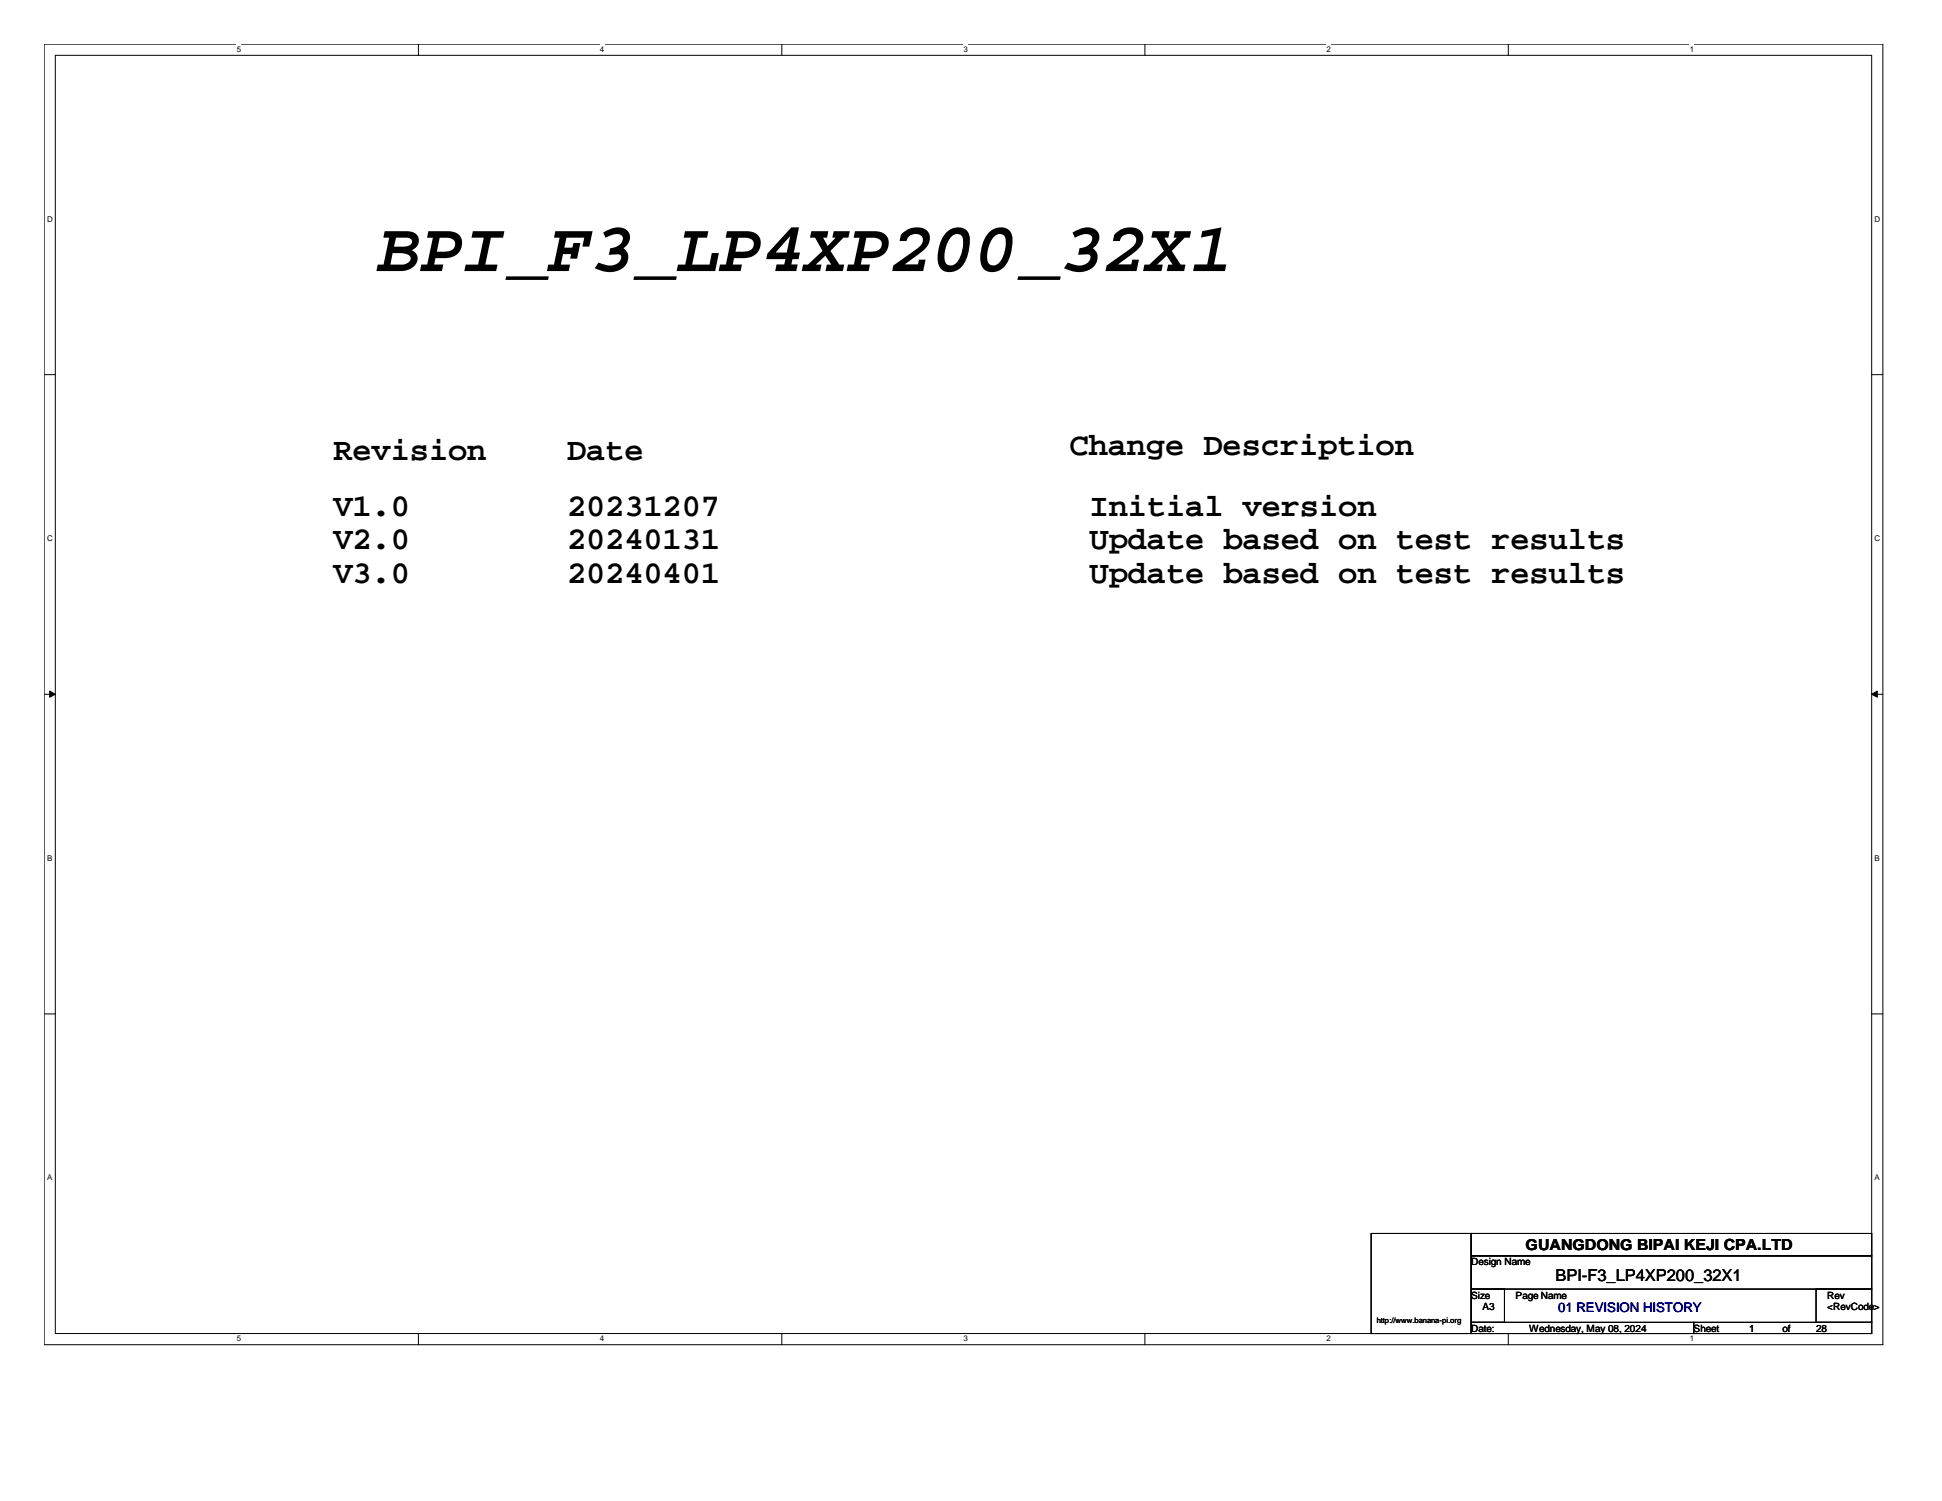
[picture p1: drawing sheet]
<svg xmlns="http://www.w3.org/2000/svg" width="279mm" height="216mm" viewBox="0 0 279 216" stroke-linecap="round" stroke-linejoin="round" font-family="sans-serif">
<defs><g id="words">
<text font-size="10.2" x="54.4" y="39">BPI_F3_LP4XP200_32X1</text>
<g font-size="4.6">
<text x="153.9" y="65.4">Change Description</text>
<text x="48" y="66.2">Revision</text>
<text x="81.6" y="66.2">Date</text>
<text x="48" y="74.2">V1.0</text>
<text x="81.6" y="74.2">20231207</text>
<text x="156.8" y="74.2">Initial version</text>
<text x="48" y="79">V2.0</text>
<text x="48" y="83.8">V3.0</text>
<text x="81.6" y="79">20240131</text>
<text x="81.6" y="83.8">20240401</text>
<text x="156.8" y="79">Update based on test results</text>
<text x="156.8" y="83.8">Update based on test results</text>
</g>
<text font-size="2.4" x="223.8" y="184.3">BPI-F3_LP4XP200_32X1</text>
<text font-size="2.2" x="219.5" y="179.8">GUANGDONG BIPAI KEJI CPA.LTD</text>
<text font-size="1.9" fill="#000080" x="224.2" y="188.7">01 REVISION HISTORY</text>
<g font-size="1.4">
<text x="211.7" y="182">Design Name</text>
<text x="211.7" y="186.8">Size</text>
<text x="211.7" y="191.6">Date:</text>
<text x="213.3" y="188.4">A3</text>
<text x="218.1" y="186.8">Page Name</text>
<text x="220" y="191.6">Wednesday, May 08, 2024</text>
<text x="243.7" y="191.6">Sheet</text>
<text x="251.7" y="191.6">1</text>
<text x="256.5" y="191.6">of</text>
<text x="261.3" y="191.6">28</text>
<text x="262.9" y="186.8">Rev</text>
<text x="262.9" y="188.4">&lt;RevCode&gt;</text>
</g>
<g font-size="1.1">
<text x="34.1" y="7.5">5</text>
<text x="86.3" y="7.5">4</text>
<text x="138.6" y="7.5">3</text>
<text x="190.8" y="7.5">2</text>
<text x="243.1" y="7.5">1</text>
<text x="6.8" y="31.9">D</text>
<text x="269.7" y="31.9">D</text>
<text x="6.8" y="77.8">C</text>
<text x="269.7" y="77.8">C</text>
<text x="6.8" y="123.8">B</text>
<text x="269.7" y="123.8">B</text>
<text x="6.8" y="169.8">A</text>
<text x="269.7" y="169.8">A</text>
<text x="198.1" y="190.3">http://www.banana-pi.org</text>
<text x="34.1" y="193">5</text>
<text x="86.3" y="193">4</text>
<text x="138.6" y="193">3</text>
<text x="190.8" y="193">2</text>
<text x="243.1" y="193">1</text>
</g>
</g></defs>
<path d="M6.3 6.3h264.6v187.1h-264.6zM8 8h261.3v183.8h-261.3z" fill="none" stroke="#000" stroke-width=".14"/>
<g fill="#fff">
<path d="M34.1 6.4h.6v1.3h-.6z"/>
<path d="M34.1 191.9h.6v1.3h-.6z"/>
</g>
<path d="M60.2 6.3v1.7M60.2 191.8v1.6" fill="none" stroke="#000" stroke-width=".14"/>
<g fill="#fff">
<path d="M86.3 6.4h.6v1.3h-.6z"/>
<path d="M86.3 191.9h.6v1.3h-.6z"/>
</g>
<path d="M112.5 6.3v1.7M112.5 191.8v1.6" fill="none" stroke="#000" stroke-width=".14"/>
<g fill="#fff">
<path d="M138.6 6.4h.6v1.3h-.6z"/>
<path d="M138.6 191.9h.6v1.3h-.6z"/>
</g>
<path d="M164.7 6.3v1.7M164.7 191.8v1.6" fill="none" stroke="#000" stroke-width=".14"/>
<g fill="#fff">
<path d="M190.8 6.4h.6v1.3h-.6z"/>
<path d="M190.8 191.9h.6v1.3h-.6z"/>
</g>
<path d="M217 6.3v1.7M217 191.8v1.6" fill="none" stroke="#000" stroke-width=".14"/>
<g fill="#fff">
<path d="M243.1 6.4h.6v1.3h-.6z"/>
<path d="M243.1 191.9h.6v1.3h-.6z"/>
<path d="M6.8 30.8h.7v1.3h-.7z"/>
<path d="M269.7 30.8h.8v1.3h-.8z"/>
<path d="M6.8 76.7h.7v1.4h-.7z"/>
<path d="M269.7 76.7h.8v1.4h-.8z"/>
</g>
<path d="M6.3 53.9h1.7M269.3 53.9h1.6" fill="none" stroke="#000" stroke-width=".14"/>
<g fill="#fff">
<path d="M6.8 122.7h.7v1.3h-.7z"/>
<path d="M269.7 122.7h.7v1.3h-.7z"/>
</g>
<path d="M6.3 99.9h1.7M269.3 99.9h1.6" fill="none" stroke="#000" stroke-width=".14"/>
<g fill="#000" stroke="#000" stroke-width=".14">
<path d="M7.2 99.4l.8 .5-.8 .4z" fill-rule="evenodd"/>
<path d="M269.3 99.9l.8-.5v.9z" fill-rule="evenodd"/>
</g>
<g fill="#fff">
<path d="M6.8 168.7h.7v1.3h-.7z"/>
<path d="M269.7 168.7h.7v1.3h-.7z"/>
</g>
<path d="M6.3 145.8h1.7M269.3 145.8h1.6M197.3 177.4h14.4v14.4h-14.4zM211.7 177.4h57.6v3.2h-57.6zM211.7 180.6h57.6v4.8h-57.6zM211.7 185.4h4.8v4.8h-4.8zM211.7 190.2h32v1.6h-32zM243.7 190.2h25.6v1.6h-25.6zM261.3 185.4h8v4.8h-8z" fill="none" stroke="#000" stroke-width=".14"/>
<use href="#words"/>
</svg>
